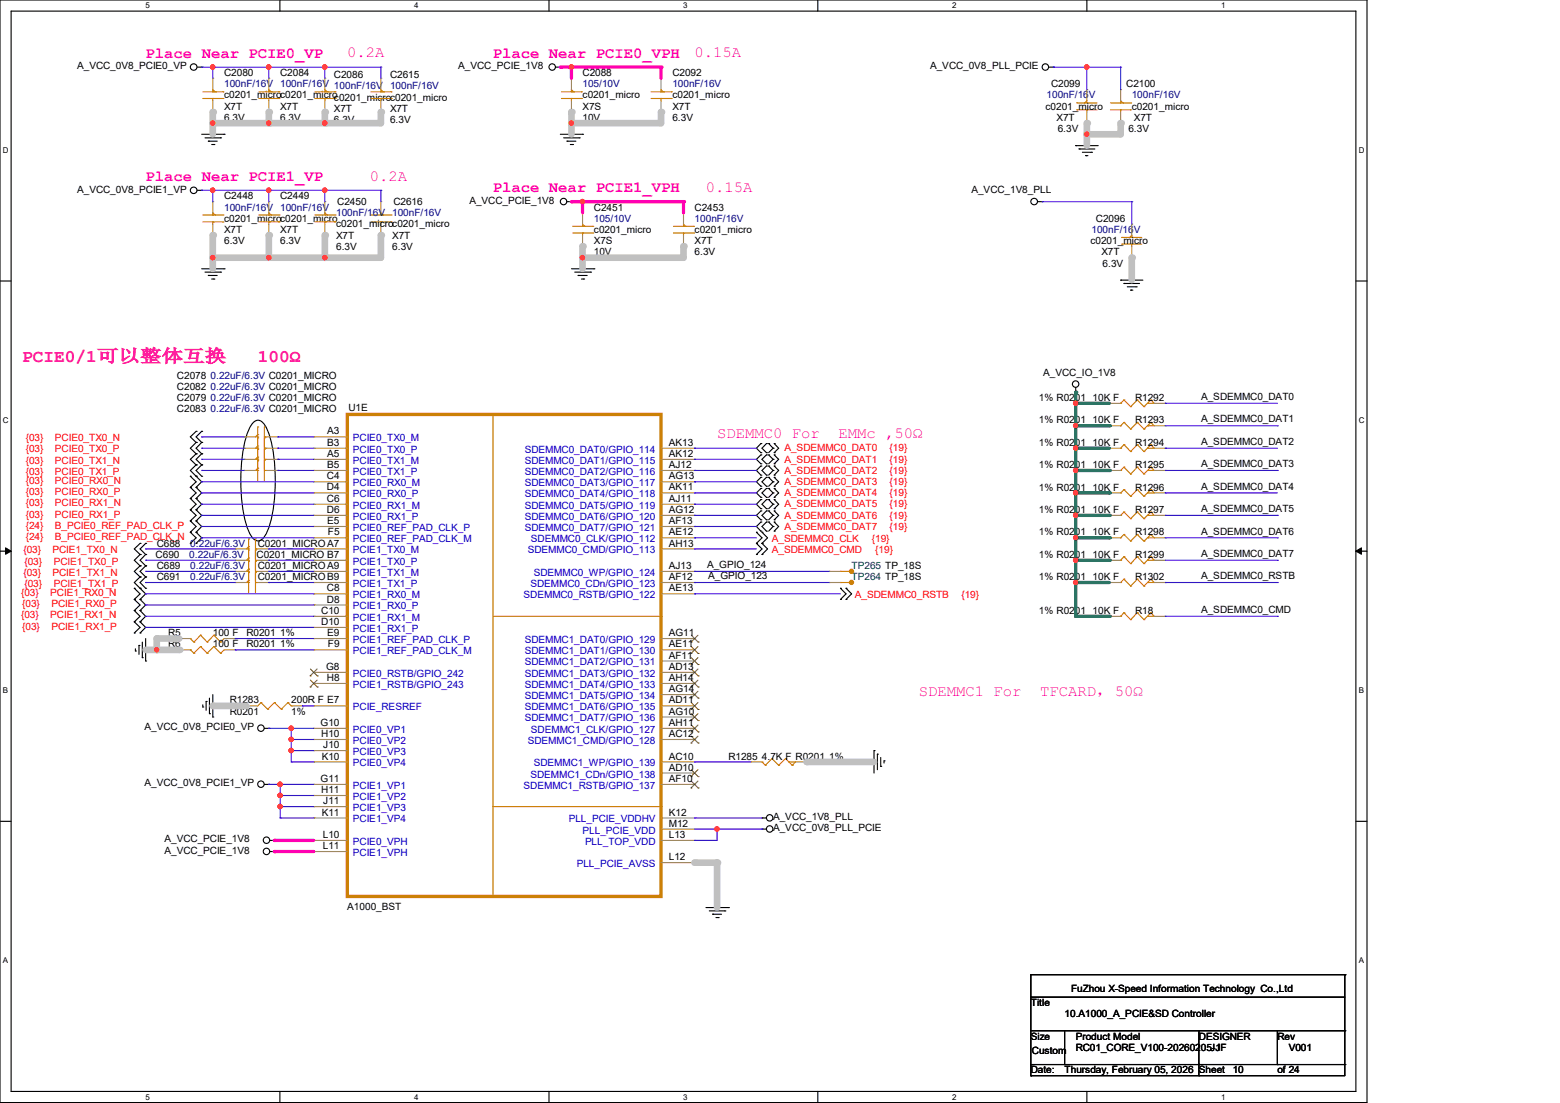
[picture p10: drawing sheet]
<svg xmlns="http://www.w3.org/2000/svg" width="297mm" height="210mm" viewBox="0 0 297 210" stroke-linecap="round" stroke-linejoin="round" font-family="sans-serif">
<defs><g id="words">
<g font-size="3.4" fill="#ff0080">
<text x="4.2" y="68.9">PCIE0/1可以整体互换</text>
<text x="49.1" y="68.9">100Ω</text>
</g>
<g font-size="3" fill="#f0f">
<text x="27.7" y="11">Place Near PCIE0_VP</text>
<text x="66.1" y="10.9">0.2A</text>
<text x="93.9" y="11">Place Near PCIE0_VPH</text>
<text x="132.2" y="10.9">0.15A</text>
<text x="27.7" y="34.5">Place Near PCIE1_VP</text>
<text x="70.4" y="34.4">0.2A</text>
<text x="93.9" y="36.6">Place Near PCIE1_VPH</text>
<text x="134.4" y="36.5">0.15A</text>
<text x="136.5" y="83.4">SDEMMC0 For</text>
<text x="159.6" y="83.4">EMMc ,50Ω</text>
<text x="174.9" y="132.5">SDEMMC1 For</text>
<text x="198" y="132.5">TFCARD，50Ω</text>
</g>
<g font-size="1.9">
<text x="14.7" y="13.2">A_VCC_0V8_PCIE0_VP</text>
<text x="42.7" y="14.5">C2080</text>
<text x="53.3" y="14.5">C2084</text>
<text x="63.6" y="14.9">C2086</text>
<text x="74.3" y="14.9">C2615</text>
<text x="87.2" y="13.2">A_VCC_PCIE_1V8</text>
<text x="110.9" y="14.5">C2088</text>
<text x="128" y="14.5">C2092</text>
<text x="177.1" y="13.2">A_VCC_0V8_PLL_PCIE</text>
<text x="200.1" y="16.6">C2099</text>
<text x="214.4" y="16.6">C2100</text>
<text x="42.7" y="18.8">c0201_microc0201_microc0201_microc0201_micro</text>
<text x="42.7" y="20.9">X7T</text>
<text x="42.7" y="23">6.3V</text>
<text x="53.3" y="20.9">X7T</text>
<text x="53.3" y="23">6.3V</text>
<text x="63.6" y="21.3">X7T</text>
<text x="63.6" y="23.5">6.3V</text>
<text x="74.3" y="21.3">X7T</text>
<text x="74.3" y="23.5">6.3V</text>
<text x="110.9" y="18.8">c0201_micro</text>
<text x="110.9" y="20.9">X7S</text>
<text x="110.9" y="23">10V</text>
<text x="128" y="18.8">c0201_micro</text>
<text x="128" y="20.9">X7T</text>
<text x="128" y="23">6.3V</text>
<text x="199.1" y="20.9">c0201_micro</text>
<text x="201.2" y="23">X7T</text>
<text x="215.5" y="20.9">c0201_micro</text>
<text x="215.9" y="23">X7T</text>
<text x="201.4" y="25.1">6.3V</text>
<text x="214.8" y="25.1">6.3V</text>
<text x="14.7" y="36.7">A_VCC_0V8_PCIE1_VP</text>
<text x="42.7" y="37.9">C2448</text>
<text x="53.3" y="37.9">C2449</text>
<text x="64.2" y="39">C2450</text>
<text x="74.9" y="39">C2616</text>
<text x="89.4" y="38.8">A_VCC_PCIE_1V8</text>
<text x="113.1" y="40.1">C2451</text>
<text x="132.3" y="40.1">C2453</text>
<text x="185" y="36.7">A_VCC_1V8_PLL</text>
<text x="42.7" y="42.2">c0201_microc0201_micro</text>
<text x="42.7" y="44.4">X7T</text>
<text x="42.7" y="46.5">6.3V</text>
<text x="53.3" y="44.4">X7T</text>
<text x="53.3" y="46.5">6.3V</text>
<text x="64" y="43.3">c0201_microc0201_micro</text>
<text x="64" y="45.4">X7T</text>
<text x="64" y="47.5">6.3V</text>
<text x="74.7" y="45.4">X7T</text>
<text x="74.7" y="47.5">6.3V</text>
<text x="113.1" y="44.4">c0201_micro</text>
<text x="113.1" y="46.5">X7S</text>
<text x="132.3" y="44.4">c0201_micro</text>
<text x="132.3" y="46.5">X7T</text>
<text x="207.6" y="46.5">c0201_micro</text>
<text x="208.7" y="42.2">C2096</text>
<text x="113.1" y="48.6">10V</text>
<text x="132.3" y="48.6">6.3V</text>
<text x="209.7" y="48.6">X7T</text>
<text x="209.9" y="50.8">6.3V</text>
<text x="198.6" y="71.7">A_VCC_IO_1V8</text>
<text x="33.7" y="72.1">C2078</text>
<text x="33.7" y="74.2">C2082</text>
<text x="33.7" y="76.4">C2079</text>
<text x="197.8" y="76.4">1% R0201</text>
<text x="208" y="76.4">10K F</text>
<text x="216.1" y="76.4">R1292</text>
<text x="228.7" y="76.2">A_SDEMMC0_DAT0</text>
<text x="33.7" y="78.5">C2083</text>
<text x="62.3" y="82.7">A3</text>
<text x="66.3" y="78.3">U1E</text>
<text x="197.8" y="80.6">1% R0201</text>
<text x="208" y="80.6">10K F</text>
<text x="216.1" y="80.6">R1293</text>
<text x="228.7" y="80.4">A_SDEMMC0_DAT1</text>
<text x="62.3" y="84.9">B3</text>
<text x="62.3" y="87">A5</text>
<text x="62.3" y="89.1">B5</text>
<text x="127.3" y="84.9">AK13</text>
<text x="127.3" y="87">AK12</text>
<text x="127.3" y="89.1">AJ12</text>
<text x="197.8" y="84.9">1% R0201</text>
<text x="197.8" y="89.2">1% R0201</text>
<text x="208" y="84.9">10K F</text>
<text x="208" y="89.2">10K F</text>
<text x="216.1" y="84.9">R1294</text>
<text x="216.1" y="89.2">R1295</text>
<text x="228.7" y="84.7">A_SDEMMC0_DAT2</text>
<text x="228.7" y="88.9">A_SDEMMC0_DAT3</text>
<text x="62.2" y="91.3">C4</text>
<text x="62.2" y="93.4">D4</text>
<text x="62.2" y="95.5">C6</text>
<text x="127.3" y="91.3">AG13</text>
<text x="127.3" y="93.4">AK11</text>
<text x="127.3" y="95.5">AJ11</text>
<text x="197.8" y="93.4">1% R0201</text>
<text x="208" y="93.4">10K F</text>
<text x="216.1" y="93.4">R1296</text>
<text x="228.7" y="93.2">A_SDEMMC0_DAT4</text>
<text x="62.2" y="97.7">D6</text>
<text x="62.3" y="99.8">E5</text>
<text x="62.4" y="101.9">F5</text>
<text x="127.3" y="97.7">AG12</text>
<text x="127.3" y="99.8">AF13</text>
<text x="127.3" y="101.9">AE12</text>
<text x="197.8" y="97.7">1% R0201</text>
<text x="197.8" y="101.9">1% R0201</text>
<text x="208" y="97.7">10K F</text>
<text x="208" y="101.9">10K F</text>
<text x="216.1" y="97.7">R1297</text>
<text x="216.1" y="101.9">R1298</text>
<text x="228.7" y="97.5">A_SDEMMC0_DAT5</text>
<text x="228.7" y="101.8">A_SDEMMC0_DAT6</text>
<text x="29.6" y="106.2">C690</text>
<text x="29.8" y="104.1">C688</text>
<text x="48.9" y="106.2">C0201_MICRO B7</text>
<text x="49.1" y="104.1">C0201_MICRO A7</text>
<text x="127.3" y="104.1">AH13</text>
<text x="197.8" y="106.2">1% R0201</text>
<text x="208" y="106.2">10K F</text>
<text x="216.1" y="106.2">R1299</text>
<text x="228.7" y="106">A_SDEMMC0_DAT7</text>
<text x="29.8" y="108.4">C689</text>
<text x="29.8" y="110.5">C691</text>
<text x="49.1" y="108.4">C0201_MICRO A9</text>
<text x="49.1" y="110.5">C0201_MICRO B9</text>
<text x="62.2" y="112.6">C8</text>
<text x="127.3" y="108.3">AJ13</text>
<text x="127.3" y="110.4">AF12</text>
<text x="127.3" y="112.6">AE13</text>
<text x="134.6" y="108.2">A_GPIO_124</text>
<text x="134.8" y="110.3">A_GPIO_123</text>
<text x="197.8" y="110.5">1% R0201</text>
<text x="208" y="110.5">10K F</text>
<text x="216.1" y="110.5">R1302</text>
<text x="228.7" y="110.3">A_SDEMMC0_RSTB</text>
<text x="61.2" y="116.9">C10</text>
<text x="61.2" y="119">D10</text>
<text x="62.2" y="114.7">D8</text>
<text x="197.8" y="116.9">1% R0201</text>
<text x="208" y="116.9">10K F</text>
<text x="216.1" y="116.9">R18</text>
<text x="228.7" y="116.7">A_SDEMMC0_CMD</text>
<text x="32" y="121.2">R5</text>
<text x="32" y="123.3">R6</text>
<text x="40.5" y="121.2">100 F</text>
<text x="40.5" y="123.3">100 F</text>
<text x="46.9" y="121.2">R0201 1%</text>
<text x="46.9" y="123.3">R0201 1%</text>
<text x="62.3" y="121.1">E9</text>
<text x="62.4" y="123.3">F9</text>
<text x="127.3" y="121.1">AG11</text>
<text x="127.3" y="123.3">AE11</text>
<text x="127.3" y="125.4">AF11</text>
<text x="62.1" y="127.6">G8</text>
<text x="62.2" y="129.7">H8</text>
<text x="127.3" y="127.6">AD13</text>
<text x="127.3" y="129.7">AH14</text>
<text x="127.3" y="131.8">AG14</text>
<text x="43.7" y="133.9">R1283</text>
<text x="43.7" y="136.1">R0201</text>
<text x="55.5" y="133.9">200R F E7</text>
<text x="55.5" y="136.1">1%</text>
<text x="127.3" y="133.9">AD11</text>
<text x="127.3" y="136.1">AG10</text>
<text x="27.5" y="139.1">A_VCC_0V8_PCIE0_VP</text>
<text x="61" y="138.2">G10</text>
<text x="61.2" y="140.3">H10</text>
<text x="61.6" y="142.5">J10</text>
<text x="127.3" y="138.2">AH11</text>
<text x="127.3" y="140.3">AC12</text>
<text x="27.5" y="149.7">A_VCC_0V8_PCIE1_VP</text>
<text x="61" y="148.9">G11</text>
<text x="61.3" y="144.6">K10</text>
<text x="127.3" y="144.6">AC10</text>
<text x="127.3" y="146.7">AD10</text>
<text x="127.3" y="148.9">AF10</text>
<text x="138.7" y="144.6">R1285 4.7K F R0201 1%</text>
<text x="61.2" y="151">H11</text>
<text x="61.3" y="155.3">K11</text>
<text x="61.6" y="153.1">J11</text>
<text x="127.3" y="155.3">K12</text>
<text x="31.3" y="160.4">A_VCC_PCIE_1V8</text>
<text x="61.5" y="159.6">L10</text>
<text x="61.5" y="161.7">L11</text>
<text x="127.3" y="157.4">M12</text>
<text x="127.3" y="159.6">L13</text>
<text x="147.2" y="158.3">A_VCC_0V8_PLL_PCIE</text>
<text x="147.2" y="156.2">A_VCC_1V8_PLL</text>
<text x="31.3" y="162.6">A_VCC_PCIE_1V8</text>
<text x="127.3" y="163.8">L12</text>
<text x="66.1" y="173.2">A1000_BST</text>
<text x="196.3" y="191.6">Title</text>
<text x="204" y="188.8">FuZhou X-Speed Information Technology Co.,Ltd</text>
<text x="196.3" y="198">Size</text>
<text x="202.7" y="193.7">10.A1000_A_PCIE&amp;SD Controller</text>
<text x="204.8" y="198">Product Model</text>
<text x="228.3" y="198">DESIGNER</text>
<text x="243.2" y="198">Rev</text>
<text x="196.5" y="200.7">Custom</text>
<text x="204.8" y="200.1">RC01_CORE_V100-20260205-1</text>
<text x="230.4" y="200.1">JJF</text>
<text x="245.4" y="200.1">V001</text>
<text x="196.3" y="204.4">Date:</text>
<text x="202.7" y="204.4">Thursday, February 05, 2026</text>
<text x="228.3" y="204.4">Sheet</text>
<text x="234.7" y="204.4">10</text>
<text x="243.2" y="204.4">of 24</text>
</g>
<g font-size="1.9" fill="#000080">
<text x="42.7" y="16.6">100nF/16V</text>
<text x="53.3" y="16.6">100nF/16V 100nF/16V</text>
<text x="74.3" y="17">100nF/16V</text>
<text x="110.9" y="16.6">105/10V</text>
<text x="128" y="16.6">100nF/16V</text>
<text x="199.3" y="18.8">100nF/16V</text>
<text x="215.5" y="18.8">100nF/16V</text>
<text x="42.7" y="40.1">100nF/16V</text>
<text x="53.3" y="40.1">100nF/16V</text>
<text x="64" y="41.1">100nF/16V</text>
<text x="74.7" y="41.1">100nF/16V</text>
<text x="113.1" y="42.2">105/10V</text>
<text x="132.3" y="42.2">100nF/16V</text>
<text x="207.8" y="44.4">100nF/16V</text>
<text x="40.1" y="72.1">0.22uF/6.3V C0201_MICRO</text>
<text x="40.1" y="74.2">0.22uF/6.3V C0201_MICRO</text>
<text x="40.1" y="76.4">0.22uF/6.3V C0201_MICRO</text>
<text x="40.1" y="78.5">0.22uF/6.3V C0201_MICRO</text>
<text x="36" y="106.2">0.22uF/6.3V</text>
<text x="36.2" y="104.1">0.22uF/6.3V</text>
<text x="36.2" y="108.4">0.22uF/6.3V</text>
<text x="36.2" y="110.5">0.22uF/6.3V</text>
</g>
<g font-size="1.9" fill="#f00">
<text x="4.9" y="84">{03}</text>
<text x="4.9" y="86.1">{03}</text>
<text x="4.9" y="88.3">{03}</text>
<text x="10.5" y="84">PCIE0_TX0_N</text>
<text x="10.5" y="86.1">PCIE0_TX0_P</text>
<text x="10.5" y="88.3">PCIE0_TX1_N</text>
<text x="149.4" y="85.9">A_SDEMMC0_DAT0</text>
<text x="149.4" y="88.1">A_SDEMMC0_DAT1</text>
<text x="169.4" y="85.9">{19}</text>
<text x="169.4" y="88.1">{19}</text>
<text x="4.9" y="90.4">{03}</text>
<text x="4.9" y="94.3">{03}</text>
<text x="10.5" y="90.4">PCIE0_TX1_P</text>
<text x="10.5" y="92.2">PCIE0_RX0_N</text>
<text x="10.5" y="94.3">PCIE0_RX0_P</text>
<text x="149.4" y="90.2">A_SDEMMC0_DAT2</text>
<text x="149.4" y="92.4">A_SDEMMC0_DAT3</text>
<text x="149.4" y="94.5">A_SDEMMC0_DAT4</text>
<text x="169.4" y="90.2">{19}</text>
<text x="169.4" y="92.4">{19}</text>
<text x="169.4" y="94.5">{19}</text>
<text x="4.9" y="96.4">{03}</text>
<text x="4.9" y="98.6">{03}</text>
<text x="4.9" y="100.7">{24}</text>
<text x="10.5" y="96.4">PCIE0_RX1_N</text>
<text x="10.5" y="98.6">PCIE0_RX1_P</text>
<text x="10.5" y="100.7">B_PCIE0_REF_PAD_CLK_P</text>
<text x="149.4" y="96.6">A_SDEMMC0_DAT5</text>
<text x="149.4" y="98.8">A_SDEMMC0_DAT6</text>
<text x="149.4" y="100.9">A_SDEMMC0_DAT7</text>
<text x="169.4" y="96.6">{19}</text>
<text x="169.4" y="98.8">{19}</text>
<text x="169.4" y="100.9">{19}</text>
<text x="4.4" y="105.4">{03}</text>
<text x="4.7" y="107.5">{03}</text>
<text x="4.9" y="102.8">{24}</text>
<text x="10" y="105.4">PCIE1_TX0_N</text>
<text x="10.2" y="107.5">PCIE1_TX0_P</text>
<text x="10.5" y="102.8">B_PCIE0_REF_PAD_CLK_N</text>
<text x="147" y="103.3">A_SDEMMC0_CLK</text>
<text x="147" y="105.4">A_SDEMMC0_CMD</text>
<text x="166" y="103.3">{19}</text>
<text x="166.6" y="105.4">{19}</text>
<text x="4.4" y="109.6">{03}</text>
<text x="4.7" y="111.8">{03}</text>
<text x="9.6" y="113.5">PCIE1_RX0_N</text>
<text x="10" y="109.6">PCIE1_TX1_N</text>
<text x="10.2" y="111.8">PCIE1_TX1_P</text>
<text x="162.8" y="113.9">A_SDEMMC0_RSTB</text>
<text x="183" y="113.9">{19}</text>
<text x="4" y="117.7">{03}</text>
<text x="4.2" y="115.6">{03}</text>
<text x="4.2" y="119.9">{03}</text>
<text x="9.6" y="117.7">PCIE1_RX1_N</text>
<text x="9.8" y="115.6">PCIE1_RX0_P</text>
<text x="9.8" y="119.9">PCIE1_RX1_P</text>
</g>
<g font-size="1.9" fill="#00c">
<text x="67.2" y="84">PCIE0_TX0_M</text>
<text x="67.2" y="86.2">PCIE0_TX0_P</text>
<text x="67.2" y="88.3">PCIE0_TX1_M</text>
<text x="99.9" y="86.2">SDEMMC0_DAT0/GPIO_114</text>
<text x="99.9" y="88.3">SDEMMC0_DAT1/GPIO_115</text>
<text x="67.2" y="90.4">PCIE0_TX1_P</text>
<text x="67.2" y="92.6">PCIE0_RX0_M</text>
<text x="67.2" y="94.7">PCIE0_RX0_P</text>
<text x="99.9" y="90.4">SDEMMC0_DAT2/GPIO_116</text>
<text x="99.9" y="92.6">SDEMMC0_DAT3/GPIO_117</text>
<text x="99.9" y="94.7">SDEMMC0_DAT4/GPIO_118</text>
<text x="67.2" y="96.9">PCIE0_RX1_M</text>
<text x="67.2" y="99">PCIE0_RX1_P</text>
<text x="67.2" y="101.1">PCIE0_REF_PAD_CLK_P</text>
<text x="99.9" y="96.9">SDEMMC0_DAT5/GPIO_119</text>
<text x="99.9" y="99">SDEMMC0_DAT6/GPIO_120</text>
<text x="99.9" y="101.1">SDEMMC0_DAT7/GPIO_121</text>
<text x="67.2" y="103.3">PCIE0_REF_PAD_CLK_M</text>
<text x="67.2" y="105.4">PCIE1_TX0_M</text>
<text x="67.2" y="107.5">PCIE1_TX0_P</text>
<text x="100.5" y="105.4">SDEMMC0_CMD/GPIO_113</text>
<text x="101.1" y="103.3">SDEMMC0_CLK/GPIO_112</text>
<text x="67.2" y="109.6">PCIE1_TX1_M</text>
<text x="67.2" y="111.8">PCIE1_TX1_P</text>
<text x="67.2" y="113.9">PCIE1_RX0_M</text>
<text x="99.7" y="113.9">SDEMMC0_RSTB/GPIO_122</text>
<text x="101" y="111.8">SDEMMC0_CDn/GPIO_123</text>
<text x="101.6" y="109.6">SDEMMC0_WP/GPIO_124</text>
<text x="67.2" y="116">PCIE1_RX0_P</text>
<text x="67.2" y="118.2">PCIE1_RX1_M</text>
<text x="67.2" y="120.3">PCIE1_RX1_P</text>
<text x="67.2" y="122.4">PCIE1_REF_PAD_CLK_P</text>
<text x="67.2" y="124.6">PCIE1_REF_PAD_CLK_M</text>
<text x="99.9" y="122.4">SDEMMC1_DAT0/GPIO_129</text>
<text x="99.9" y="124.6">SDEMMC1_DAT1/GPIO_130</text>
<text x="67.2" y="128.9">PCIE0_RSTB/GPIO_242</text>
<text x="67.2" y="131">PCIE1_RSTB/GPIO_243</text>
<text x="99.9" y="126.7">SDEMMC1_DAT2/GPIO_131</text>
<text x="99.9" y="128.9">SDEMMC1_DAT3/GPIO_132</text>
<text x="99.9" y="131">SDEMMC1_DAT4/GPIO_133</text>
<text x="67.2" y="135.3">PCIE_RESREF</text>
<text x="99.9" y="133.1">SDEMMC1_DAT5/GPIO_134</text>
<text x="99.9" y="135.3">SDEMMC1_DAT6/GPIO_135</text>
<text x="99.9" y="137.4">SDEMMC1_DAT7/GPIO_136</text>
<text x="67.2" y="139.5">PCIE0_VP1</text>
<text x="67.2" y="141.6">PCIE0_VP2</text>
<text x="67.2" y="143.8">PCIE0_VP3</text>
<text x="100.5" y="141.6">SDEMMC1_CMD/GPIO_128</text>
<text x="101.1" y="139.5">SDEMMC1_CLK/GPIO_127</text>
<text x="67.2" y="145.9">PCIE0_VP4</text>
<text x="101" y="148">SDEMMC1_CDn/GPIO_138</text>
<text x="101.6" y="145.9">SDEMMC1_WP/GPIO_139</text>
<text x="67.2" y="150.2">PCIE1_VP1</text>
<text x="67.2" y="152.3">PCIE1_VP2</text>
<text x="67.2" y="154.4">PCIE1_VP3</text>
<text x="99.7" y="150.2">SDEMMC1_RSTB/GPIO_137</text>
<text x="67.2" y="156.6">PCIE1_VP4</text>
<text x="67.2" y="160.9">PCIE0_VPH</text>
<text x="108.3" y="156.6">PLL_PCIE_VDDHV</text>
<text x="110.9" y="158.7">PLL_PCIE_VDD</text>
<text x="111.4" y="160.9">PLL_TOP_VDD</text>
<text x="67.2" y="163">PCIE1_VPH</text>
<text x="109.8" y="165.1">PLL_PCIE_AVSS</text>
</g>
<g font-size="1.9" fill="#004040">
<text x="162.1" y="110.5">TP264 TP_18S</text>
<text x="162.1" y="108.4">TP265 TP_18S</text>
</g>
<g font-size="1.5">
<text x="27.7" y="1.6">5</text>
<text x="78.9" y="1.6">4</text>
<text x="130.1" y="1.6">3</text>
<text x="181.3" y="1.6">2</text>
<text x="232.5" y="1.6">1</text>
<text x=".6" y="29.2">D</text>
<text x="258.7" y="29.2">D</text>
<text x=".6" y="80.6">C</text>
<text x="258.7" y="80.6">C</text>
<text x=".6" y="132">B</text>
<text x="258.7" y="132">B</text>
<text x=".6" y="183.4">A</text>
<text x="258.7" y="183.4">A</text>
<text x="27.7" y="209.4">5</text>
<text x="78.9" y="209.4">4</text>
<text x="130.1" y="209.4">3</text>
<text x="181.3" y="209.4">2</text>
<text x="232.5" y="209.4">1</text>
</g>
</g></defs>
<path d="M0 0h260.3v209.9h-260.3zM2.1 2.1h256v205.7h-256z" fill="none" stroke="#000" stroke-width=".21"/>
<g fill="#fff">
<path d="M27.7 .2h.8v1.7h-.8z"/>
<path d="M27.7 208h.8v1.7h-.8z"/>
</g>
<path d="M53.3 0v2.1M53.3 207.8v2.1" fill="none" stroke="#000" stroke-width=".21"/>
<g fill="#fff">
<path d="M78.9 .2h.8v1.7h-.8z"/>
<path d="M78.9 208h.8v1.7h-.8z"/>
</g>
<path d="M104.5 0v2.1M104.5 207.8v2.1" fill="none" stroke="#000" stroke-width=".21"/>
<g fill="#fff">
<path d="M130.1 .2h.8v1.7h-.8z"/>
<path d="M130.1 208h.8v1.7h-.8z"/>
</g>
<path d="M155.7 0v2.1M155.7 207.8v2.1" fill="none" stroke="#000" stroke-width=".21"/>
<g fill="#fff">
<path d="M181.3 .2h.8v1.7h-.8z"/>
<path d="M181.3 208h.8v1.7h-.8z"/>
</g>
<path d="M206.9 0v2.1M206.9 207.8v2.1" fill="none" stroke="#000" stroke-width=".21"/>
<g fill="#fff">
<path d="M232.5 .2h.8v1.7h-.8z"/>
<path d="M232.5 208h.8v1.7h-.8z"/>
<path d="M.6 27.8h1v1.7h-1z"/>
<path d="M258.7 27.8h1.1v1.7h-1.1z"/>
<path d="M.6 79.2h1v1.7h-1z"/>
<path d="M258.7 79.2h1.1v1.7h-1.1z"/>
</g>
<path d="M0 53.5h2.1M258.1 53.5h2.2" fill="none" stroke="#000" stroke-width=".21"/>
<g fill="#fff">
<path d="M.6 130.6h.9v1.7h-.9z"/>
<path d="M258.7 130.6h1v1.7h-1z"/>
</g>
<path d="M0 104.9h2.1M258.1 104.9h2.2" fill="none" stroke="#000" stroke-width=".21"/>
<path d="M1.1 104.3l1 .6-1 .6zM258.1 104.9l1.1-.6v1.2z" fill="#000" stroke="#000" stroke-width=".19"/>
<g fill="#fff">
<path d="M.6 182.1h.9v1.7h-.9z"/>
<path d="M258.7 182.1h1v1.7h-1z"/>
</g>
<g fill="none" stroke="#000" stroke-width=".21">
<path d="M37.5 12.8h.9M38.4 12.8h.1M105.8 12.8h.9M106.7 12.8h.1M199.7 12.8h.8M200.5 12.8h.1M37.5 36.2h.9M38.4 36.2h.1M38.4 25.6h4.3M39 26.2h3M39.7 26.9h.1M39.7 26.9h1.7"/>
<path d="M40.3 27.5h.4M40.7 27.5h.1M42 26.2h.1M42.7 25.6h.1M106.7 25.6h4.2M107.3 26.2h3M107.9 26.9h.1M107.9 26.9h1.7M107.9 38.4h.9M108.6 27.5h.4M108.8 38.4h.1M109 27.5h.1"/>
<path d="M110.3 26.2h.1M110.9 25.6h.1M197.6 38.4h.8M198.4 38.4h.1M204.8 27.7h.1M204.8 27.7h4.3M205.4 28.4h.1M205.4 28.4h3M206.1 29h1.7M206.7 29.6h.1M206.7 29.6h.4M207.8 29h.1"/>
<path d="M38.4 51.2h4.3M39 51.8h3M39.7 52.5h.1M39.7 52.5h1.7M40.3 53.1h.4M40.7 53.1h.1M42 51.8h.1M42.7 51.2h.1M108.8 51.2h4.3M109.4 51.8h3M110.1 52.5h.1M110.1 52.5h1.7"/>
<path d="M110.7 53.1h.4M111.1 53.1h.1M112.4 51.8h.1M113.1 51.2h.1M213.4 53.3h.1M213.4 53.3h4.2M214 54h.1M214 54h3M214.6 54.6h1.7M215.3 55.2h.1M215.3 55.2h.4M216.3 54.6h.1"/>
<path d="M204.8 74.7h.1M204.8 73.8v.9M36.2 90.7h.1M36.2 92.8h.1M36.2 94.9h.1M36.2 97.1h.1M36.2 99.2h.1M36.2 90.7l1.1 1-1.1 1.1M36.2 92.8l1.1 1.1-1.1 1M36.2 94.9l1.1 1.1-1.1 1.1M36.2 97.1l1.1 1-1.1 1.1M36.2 99.2l1.1 1-1.1 1.1"/>
<path d="M37.3 82.1h.1M37.3 84.2h.1M37.3 86.4h.1M37.3 88.5h.1M37.3 90.7h.1M37.3 92.8h.1M37.3 94.9h.1M37.3 97.1h.1M37.3 99.2h.1M37.3 82.1l-1.1 1.1 1.1 1M37.3 84.2l-1.1 1.1 1.1 1.1M37.3 86.4l-1.1 1.1 1.1 1"/>
<path d="M37.3 88.5l-1.1 1.1 2.2 2.1-1.1 1.1M37.3 92.8l1.1 1.1-1.1 1M37.3 94.9l1.1 1.1-1.1 1.1M37.3 97.1l1.1 1-1.1 1.1M37.3 99.2l1.1 1-1.1 1.1M38.4 82.1h.1M38.4 84.2h.1M38.4 86.4h.1M38.4 88.5h.1M38.4 90.7h.1M38.4 82.1l-1.1 1.1 1.1 1M38.4 84.2l-1.1 1.1 1.1 1.1"/>
<path d="M38.4 86.4l-1.1 1.1 1.1 1M38.4 88.5l-1.1 1.1 1.1 1.1M48.3 80.4a1.27 1.27 0 0 1 2.1 .5 19.8 19.8 0 0 1 2 9 28.1 28.1 0 0 1-1.6 11.5 1.88 1.88 0 0 1-2.1 1.5 6.6 6.6 0 0 1-2.2-4.4 34 34 0 0 1 .6-16.1l.8-1.5zM144.9 84.5h.1M144.9 86.2h.1M144.9 86.6h.1M144.9 88.3h.1M144.9 88.7h.1M144.9 90.5h.1M144.9 90.9h.1M144.9 92.6h.1M144.9 93h.1"/>
<path d="M144.9 94.7h.1M144.9 95.1h.1M144.9 96.9h.1M144.9 97.3h.1M144.9 99h.1M144.9 99.4h.1M144.9 84.5l-.9 .8 .9 .9M144.9 88.7l-.9 .9 .9 .9M144.9 86.6l-.9 .9 .9 .8M144.9 90.9l-.9 .8 .9 .9M144.9 93l-.9 .9 .9 .8M144.9 97.3l-.9 .8 .9 .9"/>
<path d="M144.9 95.1l-.9 .9 .9 .9M144.9 99.4l-.9 .8 .9 .9M145.9 84.5h.1M145.9 86.2h.1M145.9 86.6h.1M145.9 88.3h.1M145.9 88.7h.1M145.9 90.5h.1M145.9 90.9h.1M145.9 92.6h.1M145.9 93h.1M145.9 94.7h.1"/>
<path d="M145.9 95.1h.1M145.9 96.9h.1M145.9 97.3h.1M145.9 99h.1M145.9 99.4h.1M145.9 84.5l-.8 .8 .8 .9M145.9 86.6l-.8 .9 .8 .8M145.9 88.7l-.8 .9 .8 .9M145.9 90.9l-.8 .8 .8 .9M145.9 93l-.8 .9 .8 .8M145.9 95.1l-.8 .9 .8 .9M145.9 97.3l-.8 .8 .8 .9"/>
<path d="M145.9 99.4l-.8 .8 .8 .9M146.3 84.5h.1M146.3 86.6h.1M146.3 88.7h.1M146.3 90.9h.1M146.3 93h.1M146.3 95.1h.1M146.3 97.3h.1M146.3 99.4h.1M146.3 86.6l.9 .9M146.3 84.5l.9 .8M146.3 88.7l.9 .9"/>
<path d="M146.3 93l.9 .9M146.3 90.9l.9 .8M146.3 97.3l.9 .8M146.3 95.1l.9 .9M146.3 99.4l.9 .8M147.2 85.3h.1M147.2 87.5h.1M147.2 89.6h.1M147.2 91.7h.1M147.2 93.9h.1M147.2 96h.1M147.2 98.1h.1"/>
<path d="M147.2 85.3l-.9 .9M147.2 87.5l-.9 .8M147.2 89.6l-.9 .9M147.2 91.7l-.9 .9M147.2 93.9l-.9 .8M147.2 96l-.9 .9M147.2 98.1l-.9 .9M147.4 86.2h.1M147.4 84.5h.1M147.4 88.3h.1M147.4 86.6h.1M147.4 90.5h.1"/>
<path d="M147.4 88.7h.1M147.4 92.6h.1M147.4 90.9h.1M147.4 94.7h.1M147.4 93h.1M147.4 96.9h.1M147.4 95.1h.1M147.4 99h.1M147.4 97.3h.1M147.4 99.4h.1M147.4 88.7l.9 .9-.9 .9M147.4 84.5l.9 .8-.9 .9"/>
<path d="M147.4 90.9l.9 .8-.9 .9M147.4 86.6l.9 .9-.9 .8M147.4 97.3l.9 .8-.9 .9M147.4 93l.9 .9-.9 .8M147.4 99.4l.9 .8-.9 .9M147.4 95.1l.9 .9-.9 .9M25.6 112h.1M25.6 114.1h.1M25.6 116.2h.1M25.6 118.4h.1M25.6 112l1.1 1.1-1.1 1M25.6 114.1l1.1 1.1-1.1 1"/>
<path d="M25.6 116.2l1.1 1.1-1.1 1.1M25.6 118.4l1.1 1.1-1.1 1M26.7 103.5h.1M26.7 105.6h.1M26.7 107.7h.1M26.7 109.9h.1M26.7 112h.1M26.7 114.1h.1M26.7 116.2h.1M26.7 118.4h.1M26.7 103.5l-1.1 1 1.1 1.1M26.7 105.6l-1.1 1.1 1.1 1"/>
<path d="M26.7 107.7l-1.1 1.1 1.1 1.1M26.7 109.9l-1.1 1 2.1 2.2-1 1M26.7 114.1l1 1.1-1 1M26.7 116.2l1 1.1-1 1.1M26.7 118.4l1 1.1-1 1M27.7 103.5h.1M27.7 105.6h.1M27.7 107.7h.1M27.7 109.9h.1M27.7 112h.1M27.7 109.9l-1 1 1 1.1M27.7 103.5l-1 1 1 1.1"/>
<path d="M27.7 105.6l-1 1.1 1 1M27.7 107.7l-1 1.1 1 1.1M36.2 101.3h.1M36.2 103.5h.1M36.2 101.3l1.1 1.1-1.1 1.1M37.3 101.3h.1M37.3 103.5h.1M37.3 101.3l1.1 1.1-1.1 1.1M144 101.3h.1M144 103.5h.1M144 105.6h.1M144 101.3l1.1 1.1-1.1 1.1"/>
<path d="M144 103.5l1.1 1-1.1 1.1M144.9 101.1h.1M145.1 101.3h.1M145.1 103.5h.1M145.1 105.6h.1M145.1 101.3l1 1.1-1 1.1M145.1 103.5l1 1-1 1.1M145.9 101.1h.1M147.2 100.2h.1M147.2 100.2l-.9 .9M147.4 101.1h.1M160 112h.1"/>
<path d="M160 114.1h.1M160 112l1.1 1.1-1.1 1M161.1 112h.1M161.1 114.1h.1M161.1 112l1 1.1-1 1M25.6 120.5h.1M25.8 124h.1M25.8 123.5v.5M26.5 122.9h.1M26.5 122.9v1.7M26.7 120.5h.1M27.1 125.2h.1"/>
<path d="M27.1 122.3v2.9M27.7 125.9h.1M27.7 121.6v4.3M38.6 134.6h.1M38.6 134.2v.4M39.2 133.6h.1M39.2 133.6v1.7M39.9 135.9h.1M39.9 132.9v3M40.5 136.5h.1M40.5 132.2v4.3M50.3 138.7h.9"/>
<path d="M51.2 138.7h.1M0 156.4h2.1M50.3 149.4h.9M51.2 149.4h.1M145.1 157.9h.1M145.1 155.7h.1M145.1 157.9h.8M145.1 155.7h.8M166.4 142.9h.1M166.4 142.9v4.3M167 143.6h.1M167 143.6v3"/>
<path d="M167.7 145.9h.1M167.7 144.2v1.7M168.3 144.9h.1M168.3 144.9v.4M258.1 156.4h2.2M51.4 160h.8M51.4 162.1h.8M52.2 160h.1M52.2 162.1h.1M134.4 172.8h4.3M135 173.4h3M135.7 174.1h.1"/>
<path d="M135.7 174.1h1.7M136.3 174.7h.4M136.7 174.7h.1M138 173.4h.1M138.7 172.8h.1M196.3 189.9h.1M196.3 189.9h59.7M196.3 196.3h59.7M202.7 196.3v6.4M228.3 196.3v8.5M243.2 196.3v6.4M256 185.6h.1"/>
<path d="M256 196.3h.1M256 185.6h-59.7v19.2M256 185.6v19.2h-59.7M196.3 204.8h.1M196.3 202.7h59.7M202.7 202.7h.1M228.3 202.7h.1M228.3 204.8h.1M243.2 202.7h.1M256 202.7h.1"/>
<circle cx="36.9" cy="12.8" r=".63"/>
<circle cx="105.1" cy="12.8" r=".61"/>
<circle cx="199" cy="12.8" r=".61"/>
<circle cx="36.9" cy="36.2" r=".63"/>
<circle cx="107.3" cy="38.4" r=".61"/>
<circle cx="196.9" cy="38.4" r=".63"/>
<circle cx="204.8" cy="73.1" r=".61"/>
<circle cx="49.7" cy="138.6" r=".61"/>
<circle cx="49.7" cy="149.3" r=".61"/>
<circle cx="50.7" cy="160" r=".61"/>
<circle cx="146.5" cy="155.7" r=".61"/>
<circle cx="146.5" cy="157.8" r=".61"/>
<circle cx="50.7" cy="162.1" r=".61"/>
</g>
<path d="M66.1 78.9h59.8v91.8h-59.8z" fill="none" stroke="#cc8006" stroke-width=".64"/>
<g fill="none" stroke="#cc8006" stroke-width=".21">
<path d="M38.6 18.8h3.9M38.6 17.5h3.9M40.5 17.5h.1M40.5 18.8h.1M40.5 17.5v-.4l.4 .4M40.5 18.8v.4M40.9 17.5h.1M42.5 18.8h.1M42.5 17.5h.1M49.3 18.8h3.8M49.3 17.5h3.8M51.2 17.5h.1"/>
<path d="M51.2 18.8h.1M51.2 17.5v-.4l.4 .4M51.2 18.8v.4M51.6 17.5h.1M53.1 18.8h.1M53.1 17.5h.1M59.9 18.8h3.9M59.9 17.5h3.9M61.8 17.5h.1M61.8 18.8h.1M61.8 17.5v-.4l.5 .4M61.8 18.8v.4"/>
<path d="M62.3 17.5h.1M63.8 18.8h.1M63.8 17.5h.1M70.6 18.8h3.9M70.6 17.5h3.9M72.5 17.5h.1M72.5 18.8h.1M72.5 17.5v-.4l.4 .4M72.5 18.8v.4M72.9 17.5h.1M74.5 18.8h.1M74.5 17.5h.1"/>
<path d="M106.9 18.8h3.8M106.9 17.5h3.8M108.8 17.5h.1M108.8 18.8h.1M108.8 17.5v-.4l.4 .4M108.8 18.8v.4M109.2 17.5h.1M110.7 18.8h.1M110.7 17.5h.1M124 18.8h3.8M124 17.5h3.8M125.9 17.5h.1"/>
<path d="M125.9 18.8h.1M125.9 17.5v-.4l.4 .4M125.9 18.8v.4M126.3 17.5h.1M127.8 18.8h.1M127.8 17.5h.1M205 19.6h.1M205 19.6h3.9M206.5 19.6h.1M206.5 19.6l.4-.4v.4M206.9 19.6h.1M211.4 19.6h3.9"/>
<path d="M213.4 19.6h.1M213.4 19.6v-.4l.4 .4M213.8 19.6h.1M215.3 19.6h.1M205 20.9h.1M205 20.9h3.9M206.9 20.9h.1M206.9 20.9v.4M211.4 20.9h3.9M213.4 20.9h.1M213.4 20.9v.4M215.3 20.9h.1"/>
<path d="M38.6 42.2h3.9M38.6 40.9h3.9M40.5 40.9h.1M40.5 42.2h.1M40.5 40.9v-.4l.4 .4M40.5 42.2v.5M40.9 40.9h.1M42.5 42.2h.1M42.5 40.9h.1M49.3 42.2h3.8M49.3 40.9h3.8M51.2 40.9h.1"/>
<path d="M51.2 42.2h.1M51.2 40.9v-.4l.4 .4M51.2 42.2v.5M51.6 40.9h.1M53.1 42.2h.1M53.1 40.9h.1M59.9 42.2h3.9M59.9 40.9h3.9M61.8 40.9h.1M61.8 42.2h.1M61.8 40.9v-.4l.5 .4M61.8 42.2v.5"/>
<path d="M62.3 40.9h.1M63.8 42.2h.1M63.8 40.9h.1M70.6 42.2h3.9M70.6 40.9h3.9M72.5 40.9h.1M72.5 42.2h.1M72.5 40.9v-.4l.4 .4M72.5 42.2v.5M72.9 40.9h.1M74.5 42.2h.1M74.5 40.9h.1"/>
<path d="M109 44.4h3.9M109 43.1h3.9M110.9 43.1h.1M110.9 44.4h.1M110.9 43.1v-.4l.4 .4M110.9 44.4v.4M111.3 43.1h.1M112.9 44.4h.1M112.9 43.1h.1M128.2 44.4h3.8M128.2 43.1h3.8M130.1 43.1h.1"/>
<path d="M130.1 44.4h.1M130.1 43.1v-.4l.5 .4M130.1 44.4v.4M130.6 43.1h.1M132 44.4h.1M132 43.1h.1M213.6 46.5h.1M213.6 45.2h.1M213.6 46.5h3.8M213.6 45.2h3.8M215.1 45.2h.1M215.1 45.2l.4-.4v.4"/>
<path d="M215.5 45.2h.1M215.5 46.5h.1M215.5 46.5v.4M93.9 78.9v91.8M213.4 76.8h.1M214 76.2h.1M214 76.2l1.3 1.2M214 76.2l-.6 .6M215.3 77.4h.1M216.5 76.2h.1M216.5 76.2l1.3 1.2M216.5 76.2l-1.2 1.2"/>
<path d="M217.8 77.4h.1M218.5 76.8h.1M219.1 76.2h.1M219.1 76.2l.7 .6h-1.3M219.1 76.2l-1.3 1.2M49.1 83.2h.1M49.1 81.3h.1M49.1 82.8h.1M49.1 85.3h.1M49.1 83.4h.1M49.1 84.9h.1M49.1 87.5h.1"/>
<path d="M49.1 85.6h.1M49.1 87h.1M49.1 89.6h.1M49.1 87.7h.1M49.1 89.2h.1M49.1 82.8l-.5 .4h.5M49.1 81.3v10.2M49.1 84.9l-.5 .4h.5M49.1 89.2l-.5 .4h.5M49.1 87l-.5 .5h.5M50.3 81.3h.1M50.3 83.2h.1"/>
<path d="M50.3 83.4h.1M50.3 85.3h.1M50.3 85.6h.1M50.3 87.5h.1M50.3 87.7h.1M50.3 89.6h.1M50.3 83.2h.5M50.3 81.3v10.2M50.3 85.3h.5M50.3 89.6h.5M50.3 87.5h.5M213.4 81.1h.1"/>
<path d="M213.4 85.3h.1M213.4 89.6h.1M213.4 93.9h.1M213.4 98.1h.1M214 80.4h.1M214 84.7h.1M214 88.9h.1M214 93.2h.1M214 97.5h.1M214 80.4l1.3 1.3M214 80.4l-.6 .7M214 84.7l1.3 1.3"/>
<path d="M214 84.7l-.6 .6M214 88.9l1.3 1.4M214 88.9l-.6 .7M214 93.2l1.3 1.3M214 93.2l-.6 .7M214 97.5l1.3 1.3M214 97.5l-.6 .6M215.3 81.7h.1M215.3 86h.1M215.3 90.3h.1M215.3 94.5h.1M215.3 98.8h.1"/>
<path d="M216.5 80.4h.1M216.5 84.7h.1M216.5 88.9h.1M216.5 93.2h.1M216.5 97.5h.1M216.5 80.4l1.3 1.3M216.5 80.4l-1.2 1.3M216.5 84.7l1.3 1.3M216.5 84.7l-1.2 1.3M216.5 88.9l1.3 1.4M216.5 88.9l-1.2 1.4M216.5 93.2l1.3 1.3"/>
<path d="M216.5 93.2l-1.2 1.3M216.5 97.5l1.3 1.3M216.5 97.5l-1.2 1.3M217.8 81.7h.1M217.8 86h.1M217.8 90.3h.1M217.8 94.5h.1M217.8 98.8h.1M218.5 81.1h.1M218.5 85.3h.1M218.5 89.6h.1M218.5 93.9h.1"/>
<path d="M218.5 98.1h.1M219.1 80.4h.1M219.1 84.7h.1M219.1 88.9h.1M219.1 93.2h.1M219.1 97.5h.1M219.1 80.4l.7 .7h-1.3M219.1 80.4l-1.3 1.3M219.1 84.7l.7 .6h-1.3M219.1 84.7l-1.3 1.3M219.1 88.9l.7 .7h-1.3M219.1 88.9l-1.3 1.4"/>
<path d="M219.1 93.2l.7 .7h-1.3M219.1 93.2l-1.3 1.3M219.1 97.5l.7 .6h-1.3M219.1 97.5l-1.3 1.3M47.3 104.5h.1M47.3 102.6h.1M47.3 104.1h.1M47.3 106.7h.1M47.3 104.7h.1M47.3 106.3h.1M47.3 108.8h.1M47.3 106.9h.1"/>
<path d="M47.3 108.4h.1M47.3 110.9h.1M47.3 109h.1M47.3 110.5h.1M47.3 110.5l-.4 .4h.4M47.3 104.1l-.4 .4h.4M47.3 102.6v10.3M47.3 106.3l-.4 .4h.4M47.3 108.4l-.4 .4h.4M48.6 102.6h.1M48.6 104.5h.1M48.6 104.7h.1"/>
<path d="M48.6 106.7h.1M48.6 106.9h.1M48.6 108.8h.1M48.6 109h.1M48.6 110.9h.1M48.6 110.9h.5M48.6 104.5h.5M48.6 102.6v10.3M48.6 106.7h.5M48.6 108.8h.5M93.9 117.3h32M125.9 117.3h.1"/>
<path d="M160 110.9h.1M160 108.8h.1M160 110.9h2.1M160 108.8h2.1M213.4 110.9h.1M213.4 117.3h.1M213.4 102.4h.1M213.4 106.7h.1M214 110.3h.1M214 116.7h.1M214 101.8h.1M214 106h.1"/>
<path d="M214 110.3l1.3 1.3M214 110.3l-.6 .6M214 116.7l1.3 1.3M214 116.7l-.6 .6M214 101.8l1.3 1.2M214 101.8l-.6 .6M214 106l1.3 1.3M214 106l-.6 .7M215.3 111.6h.1M215.3 118h.1M215.3 103h.1M215.3 107.3h.1"/>
<path d="M216.5 110.3h.1M216.5 116.7h.1M216.5 101.8h.1M216.5 106h.1M216.5 110.3l1.3 1.3M216.5 110.3l-1.2 1.3M216.5 116.7l1.3 1.3M216.5 116.7l-1.2 1.3M216.5 101.8l1.3 1.2M216.5 101.8l-1.2 1.2M216.5 106l1.3 1.3M216.5 106l-1.2 1.3"/>
<path d="M217.8 111.6h.1M217.8 118h.1M217.8 103h.1M217.8 107.3h.1M218.5 110.9h.1M218.5 117.3h.1M218.5 102.4h.1M218.5 106.7h.1M219.1 110.3h.1M219.1 116.7h.1M219.1 101.8h.1M219.1 106h.1"/>
<path d="M219.1 116.7l.7 .6h-1.3M219.1 110.3l.7 .6h-1.3M219.1 110.3l-1.3 1.3M219.1 116.7l-1.3 1.3M219.1 106l.7 .7h-1.3M219.1 101.8l.7 .6h-1.3M219.1 101.8l-1.3 1.2M219.1 106l-1.3 1.3M36.2 121.6h.1M36.2 123.7h.1M36.2 121.6l.7 .7M36.2 123.7l.7 .7"/>
<path d="M36.9 122.3h.1M36.9 124.4h.1M38.2 120.9h.1M38.2 123.1h.1M38.2 120.9l1.3 1.4M38.2 120.9l-1.3 1.4M38.2 123.1l1.3 1.3M38.2 123.1l-1.3 1.3M39.5 122.3h.1M39.5 124.4h.1M40.7 120.9h.1M40.7 123.1h.1"/>
<path d="M40.7 120.9l1.3 1.4M40.7 120.9l-1.2 1.4M40.7 123.1l1.3 1.3M40.7 123.1l-1.2 1.3M42 122.3h.1M42 124.4h.1M42.7 121.6l-.7 .7M42.7 123.7l-.7 .7M49.7 133.8h.1M49.7 133.8l-.6 .6M49.7 133.8l1.3 1.2M51 135h.1"/>
<path d="M52.2 133.8h.1M52.2 133.8l-1.2 1.2M52.2 133.8l1.4 1.2M53.6 135h.1M54.8 133.8h.1M54.8 133.8l-1.2 1.2M54.8 133.8l.7 .6M55.5 134.4h.1M93.9 153.6h32M125.9 153.6h.1M145.1 145.1h.1M145.1 145.1l.6 .6"/>
<path d="M145.7 145.7h.1M147 144.4h.1M147 144.4l1.3 1.3M147 144.4l-1.3 1.3M148.3 145.7h.1M149.6 144.4h.1M149.6 144.4l1.2 1.3M149.6 144.4l-1.3 1.3M150.2 145.1h.1M150.2 145.1h1.3l-.7 .6M150.8 145.7h.1M93.9 170.7h.1"/>
</g>
<g fill="none" stroke="#a84" stroke-width=".21">
<path d="M40.5 14.9h.1M40.5 14.9v2.2M40.5 19.2v2.1M51.2 14.9h.1M51.2 14.9v2.2M51.2 19.2v2.1M61.8 14.9h.1M61.8 14.9v2.2M61.8 19.2v2.1M72.5 14.9h.1M72.5 14.9v2.2M72.5 19.2v2.1"/>
<path d="M108.8 14.9h.1M108.8 14.9v2.2M108.8 19.2v2.1M125.9 14.9h.1M125.9 14.9v2.2M125.9 19.2v2.1M206.9 17.1h.1M206.9 17.1v2.1M213.4 17.1h.1M213.4 17.1v2.1M40.5 21.3h.1M40.5 38.4h.1"/>
<path d="M40.5 38.4v2.1M51.2 21.3h.1M51.2 38.4h.1M51.2 38.4v2.1M61.8 21.3h.1M61.8 38.4h.1M61.8 38.4v2.1M72.5 21.3h.1M72.5 38.4h.1M72.5 38.4v2.1M108.8 21.3h.1M125.9 21.3h.1"/>
<path d="M206.9 23.5h.1M206.9 21.3v2.2M213.4 23.5h.1M213.4 21.3v2.2M40.5 44.8h.1M40.5 42.7v2.1M51.2 44.8h.1M51.2 42.7v2.1M61.8 44.8h.1M61.8 42.7v2.1M72.5 44.8h.1M72.5 42.7v2.1"/>
<path d="M110.9 40.5h.1M110.9 46.9h.1M110.9 40.5v2.2M110.9 44.8v2.1M130.1 40.5h.1M130.1 46.9h.1M130.1 40.5v2.2M130.1 44.8v2.1M215.5 42.7h.1M215.5 49.1h.1M215.5 42.7v2.1M215.5 46.9v2.2"/>
<path d="M211.2 76.8h.1M211.2 76.8h2.2M219.8 76.8h2.1M221.9 76.8h.1M46.5 83.2h.1M46.5 85.3h.1M46.5 87.5h.1M46.5 89.6h.1M46.5 85.3h2.1M46.5 87.5h2.1M46.5 89.6h2.1M46.5 83.2h2.1"/>
<path d="M50.8 85.3h2.1M50.8 87.5h2.1M50.8 89.6h2.1M50.8 83.2h2.1M52.9 83.2h.1M52.9 85.3h.1M52.9 87.5h.1M52.9 89.6h.1M59.7 83.2h.1M59.7 85.3h.1M59.7 87.5h.1M59.7 89.6h.1"/>
<path d="M59.7 91.7h.1M59.7 93.9h.1M59.7 96h.1M59.7 98.1h.1M59.7 85.3h6.4M59.7 87.5h6.4M59.7 89.6h6.4M59.7 91.7h6.4M59.7 93.9h6.4M59.7 96h6.4M59.7 98.1h6.4M59.7 83.2h6.4"/>
<path d="M125.9 85.3h6.3M125.9 87.5h6.3M125.9 89.6h6.3M125.9 91.7h6.3M125.9 93.9h6.3M125.9 96h6.3M125.9 98.1h6.3M132.2 85.3h.1M132.2 87.5h.1M132.2 89.6h.1M132.2 91.7h.1M132.2 93.9h.1"/>
<path d="M132.2 96h.1M132.2 98.1h.1M211.2 81.1h.1M211.2 85.3h.1M211.2 89.6h.1M211.2 93.9h.1M211.2 98.1h.1M211.2 85.3h2.2M211.2 89.6h2.2M211.2 93.9h2.2M211.2 98.1h2.2M211.2 81.1h2.2"/>
<path d="M219.8 85.3h2.1M219.8 89.6h2.1M219.8 93.9h2.1M219.8 98.1h2.1M219.8 81.1h2.1M221.9 81.1h.1M221.9 85.3h.1M221.9 89.6h.1M221.9 93.9h.1M221.9 98.1h.1M44.8 104.5h.1M44.8 106.7h.1"/>
<path d="M44.8 108.8h.1M44.8 110.9h.1M44.8 104.5h2.1M44.8 108.8h2.1M44.8 110.9h2.1M44.8 106.7h2.1M49.1 104.5h2.1M49.1 108.8h2.1M49.1 110.9h2.1M49.1 106.7h2.1M51.2 104.5h.1M51.2 106.7h.1"/>
<path d="M51.2 108.8h.1M51.2 110.9h.1M59.7 100.2h.1M59.7 102.4h.1M59.7 104.5h.1M59.7 106.7h.1M59.7 108.8h.1M59.7 110.9h.1M59.7 113.1h.1M59.7 115.2h.1M59.7 117.3h.1M59.7 119.5h.1"/>
<path d="M59.7 100.2h6.4M59.7 102.4h6.4M59.7 104.5h6.4M59.7 108.8h6.4M59.7 110.9h6.4M59.7 106.7h6.4M59.7 113.1h6.4M59.7 115.2h6.4M59.7 117.3h6.4M59.7 119.5h6.4M125.9 100.2h6.3M125.9 102.4h6.3"/>
<path d="M125.9 104.5h6.3M125.9 108.8h6.3M125.9 110.9h6.3M125.9 113.1h6.3M132.2 100.2h.1M132.2 102.4h.1M132.2 104.5h.1M132.2 108.8h.1M132.2 110.9h.1M132.2 113.1h.1M157.9 110.9h.1M157.9 108.8h.1"/>
<path d="M157.9 108.8h2.1M157.9 110.9h2.1M211.2 110.9h.1M211.2 117.3h.1M211.2 102.4h.1M211.2 106.7h.1M211.2 102.4h2.2M211.2 110.9h2.2M211.2 106.7h2.2M211.2 117.3h2.2M219.8 102.4h2.1M219.8 110.9h2.1"/>
<path d="M219.8 106.7h2.1M219.8 117.3h2.1M221.9 110.9h.1M221.9 117.3h.1M221.9 102.4h.1M221.9 106.7h.1M34.1 121.6h.1M34.1 123.7h.1M34.1 121.6h2.1M34.1 123.7h2.1M42.7 121.6h2.1M42.7 123.7h2.1"/>
<path d="M44.8 121.6h.1M44.8 123.7h.1M46.9 134.4h.1M46.9 134.4h2.2M55.5 134.4h2.1M57.6 134.4h.1M59.7 121.6h.1M59.7 123.7h.1M59.7 128h.1M59.7 130.1h.1M59.7 134.4h.1M59.7 138.7h.1"/>
<path d="M59.7 121.6h6.4M59.7 123.7h6.4M59.7 128h6.4M59.7 130.1h6.4M59.7 134.4h6.4M59.7 138.7h6.4M125.9 121.6h6.3M125.9 123.7h6.3M125.9 125.9h6.3M125.9 128h6.3M125.9 130.1h6.3M125.9 132.2h6.3"/>
<path d="M125.9 134.4h6.3M125.9 136.5h6.3M125.9 138.7h6.3M132.2 121.6h.1M132.2 123.7h.1M132.2 125.9h.1M132.2 128h.1M132.2 130.1h.1M132.2 132.2h.1M132.2 134.4h.1M132.2 136.5h.1M132.2 138.7h.1"/>
<path d="M59.7 140.8h.1M59.7 142.9h.1M59.7 145.1h.1M59.7 149.4h.1M59.7 151.5h.1M59.7 153.6h.1M59.7 155.7h.1M59.7 140.8h6.4M59.7 145.1h6.4M59.7 149.4h6.4M59.7 142.9h6.4M59.7 151.5h6.4"/>
<path d="M59.7 153.6h6.4M59.7 155.7h6.4M125.9 140.8h6.3M125.9 145.1h6.3M125.9 147.2h6.3M125.9 149.4h6.3M125.9 155.7h6.3M125.9 157.9h6.3M132.2 140.8h.1M132.2 145.1h.1M132.2 147.2h.1M132.2 149.4h.1"/>
<path d="M132.2 155.7h.1M132.2 157.9h.1M142.9 145.1h.1M142.9 145.1h2.2M151.5 145.1h2.1M153.6 145.1h.1M59.7 160h.1M59.7 162.1h.1M59.7 160h6.4M59.7 162.1h6.4M125.9 160h6.3M125.9 164.3h6.3"/>
<path d="M132.2 164.3h.1M132.2 160h.1"/>
</g>
<g fill="none" stroke="#804000" stroke-width=".19">
<path d="M59.1 128.7h.1M59.1 130.8h.1M59.1 127.4l1.3 1.3M59.1 129.5l1.3 1.3M60.4 127.4l-1.3 1.3M60.4 129.5l-1.3 1.3M60.4 128.7h.1M60.4 130.8h.1M131.6 122.3h.1M131.6 124.4h.1M131.6 126.5h.1M131.6 128.7h.1"/>
<path d="M131.6 130.8h.1M131.6 132.9h.1M131.6 135.1h.1M131.6 137.2h.1M131.6 139.4h.1M131.6 120.9l1.3 1.4M131.6 123.1l1.3 1.3M131.6 125.2l1.3 1.3M131.6 127.4l1.3 1.3M131.6 129.5l1.3 1.3M131.6 131.6l1.3 1.3M131.6 133.8l1.3 1.3"/>
<path d="M131.6 135.9l1.3 1.3M131.6 138l1.3 1.4M132.9 120.9l-1.3 1.4M132.9 123.1l-1.3 1.3M132.9 125.2l-1.3 1.3M132.9 127.4l-1.3 1.3M132.9 129.5l-1.3 1.3M132.9 131.6l-1.3 1.3M132.9 133.8l-1.3 1.3M132.9 135.9l-1.3 1.3M132.9 138l-1.3 1.4M132.9 122.3h.1"/>
<path d="M132.9 124.4h.1M132.9 126.5h.1M132.9 128.7h.1M132.9 130.8h.1M132.9 132.9h.1M132.9 135.1h.1M132.9 137.2h.1M132.9 139.4h.1M131.6 141.5h.1M131.6 147.9h.1M131.6 150h.1M131.6 140.2l1.3 1.3"/>
<path d="M131.6 146.6l1.3 1.3M131.6 148.7l1.3 1.3M132.9 140.2l-1.3 1.3M132.9 146.6l-1.3 1.3M132.9 148.7l-1.3 1.3M132.9 141.5h.1M132.9 147.9h.1M132.9 150h.1"/>
</g>
<g fill="#cc8006" stroke="#cc8006" stroke-width=".21">
<circle cx="162.1" cy="110.9" r=".4"/>
<circle cx="162.1" cy="108.8" r=".4"/>
</g>
<g fill="none" stroke="#4200ff" stroke-width=".21">
<path d="M38.4 83.2h.1M38.4 85.3h.1M38.4 87.5h.1M38.4 89.6h.1M38.4 91.7h.1M38.4 93.9h.1M38.4 96h.1M38.4 98.1h.1M38.4 83.2h8.1M38.4 85.3h8.1M38.4 87.5h8.1M38.4 89.6h8.1"/>
<path d="M38.4 91.7h21.3M38.4 93.9h21.3M38.4 96h21.3M38.4 98.1h21.3M52.9 83.2h.1M52.9 85.3h.1M52.9 87.5h.1M52.9 89.6h.1M52.9 83.2h6.8M52.9 85.3h6.8M52.9 87.5h6.8M52.9 89.6h6.8"/>
<path d="M38.4 100.2h.1M38.4 102.4h.1M38.4 100.2h21.3M38.4 102.4h21.3"/>
</g>
<path d="M153.6 145.1h12.8" fill="none" stroke="#c0c0c0" stroke-width="1.3"/>
<circle cx="153.6" cy="145.1" r=".64" fill="#c0c0c0"/>
<path d="M136.5 157.9h.1M136.5 157.9v2.1" fill="none" stroke="#4200ff" stroke-width=".21"/>
<circle cx="136.5" cy="157.8" r=".4" fill="#f00" stroke="#f00" stroke-width=".21"/>
<path d="M136.5 164.3v8.5" fill="none" stroke="#c0c0c0" stroke-width="1.3"/>
<circle cx="136.5" cy="164.3" r=".64" fill="#c0c0c0"/>
<path d="M40.5 134.4h6.4" fill="none" stroke="#c0c0c0" stroke-width="1.3"/>
<circle cx="40.5" cy="134.4" r=".64" fill="#c0c0c0"/>
<g fill="none" stroke="#4200ff" stroke-width=".21">
<path d="M38.4 12.8h2.1M40.5 12.8h.1M51.2 12.8h.1M51.2 12.8h10.6M51.2 138.7h.1M51.2 138.7h8.5M55.5 138.7h.1M55.5 138.7v2.1M57.6 134.4h.1M57.6 134.4h2.1M55.5 142.9h.1M55.5 142.9v2.2"/>
<path d="M55.5 142.9h4.2"/>
</g>
<g fill="#f00" stroke="#f00" stroke-width=".21">
<circle cx="55.4" cy="138.7" r=".4"/>
<circle cx="55.4" cy="142.9" r=".4"/>
</g>
<path d="M51.2 23.5h10.6" fill="none" stroke="#c0c0c0" stroke-width="1.3"/>
<circle cx="51.2" cy="23.5" r=".64" fill="#c0c0c0"/>
<path d="M55.5 145.1h.1M55.5 145.1h4.2" fill="none" stroke="#4200ff" stroke-width=".21"/>
<path d="M108.8 12.8h17.1" fill="none" stroke="#f0f" stroke-width=".64"/>
<circle cx="108.8" cy="12.8" r=".32" fill="#f0f"/>
<circle cx="108.8" cy="12.8" r=".4" fill="#f00" stroke="#f00" stroke-width=".21"/>
<path d="M52.2 160h7.5" fill="none" stroke="#f0f" stroke-width=".64"/>
<circle cx="52.2" cy="160" r=".32" fill="#f0f"/>
<path d="M108.8 23.5h17.1" fill="none" stroke="#c0c0c0" stroke-width="1.3"/>
<circle cx="108.8" cy="23.5" r=".64" fill="#c0c0c0"/>
<circle cx="108.8" cy="23.4" r=".4" fill="#f00" stroke="#f00" stroke-width=".21"/>
<path d="M108.8 21.3v2.2" fill="none" stroke="#c0c0c0" stroke-width="1.3"/>
<circle cx="108.8" cy="21.3" r=".64" fill="#c0c0c0"/>
<path d="M52.2 162.1h7.5" fill="none" stroke="#f0f" stroke-width=".64"/>
<circle cx="52.2" cy="162.1" r=".32" fill="#f0f"/>
<path d="M204.8 74.7v2.1" fill="none" stroke="#008040" stroke-width=".64"/>
<circle cx="204.8" cy="74.7" r=".32" fill="#008040"/>
<path d="M204.8 76.8h6.4" fill="none" stroke="#008040" stroke-width=".64"/>
<circle cx="204.8" cy="76.8" r=".32" fill="#008040"/>
<path d="M204.8 76.8v4.3" fill="none" stroke="#008040" stroke-width=".64"/>
<circle cx="204.8" cy="76.8" r=".32" fill="#008040"/>
<g fill="#f00" stroke="#f00" stroke-width=".21">
<circle cx="204.8" cy="81" r=".4"/>
<circle cx="204.8" cy="76.8" r=".4"/>
</g>
<path d="M221.9 76.8h.1M221.9 76.8h21.3" fill="none" stroke="#4200ff" stroke-width=".21"/>
<path d="M204.8 106.7v4.2" fill="none" stroke="#008040" stroke-width=".64"/>
<circle cx="204.8" cy="106.7" r=".32" fill="#008040"/>
<g fill="#f00" stroke="#f00" stroke-width=".21">
<circle cx="204.8" cy="110.9" r=".4"/>
<circle cx="204.8" cy="106.7" r=".4"/>
</g>
<path d="M204.8 110.9h6.4" fill="none" stroke="#008040" stroke-width=".64"/>
<circle cx="204.8" cy="110.9" r=".32" fill="#008040"/>
<path d="M51.2 12.8h.1M51.2 12.8v2.1" fill="none" stroke="#4200ff" stroke-width=".21"/>
<path d="M40.5 21.3v2.2" fill="none" stroke="#c0c0c0" stroke-width="1.3"/>
<circle cx="40.5" cy="21.3" r=".64" fill="#c0c0c0"/>
<circle cx="40.5" cy="23.4" r=".4" fill="#f00" stroke="#f00" stroke-width=".21"/>
<path d="M51.2 21.3v2.2" fill="none" stroke="#c0c0c0" stroke-width="1.3"/>
<circle cx="51.2" cy="21.3" r=".64" fill="#c0c0c0"/>
<circle cx="51.2" cy="23.4" r=".4" fill="#f00" stroke="#f00" stroke-width=".21"/>
<path d="M61.8 21.3v2.2" fill="none" stroke="#c0c0c0" stroke-width="1.3"/>
<circle cx="61.8" cy="21.3" r=".64" fill="#c0c0c0"/>
<path d="M61.8 12.8h.1M61.8 12.8h10.7M61.8 12.8v2.1M55.5 140.8h.1M55.5 140.8h4.2M55.5 140.8v2.1" fill="none" stroke="#4200ff" stroke-width=".21"/>
<g fill="#f00" stroke="#f00" stroke-width=".21">
<circle cx="55.4" cy="140.8" r=".4"/>
<circle cx="61.8" cy="12.8" r=".4"/>
</g>
<path d="M108.8 12.8v2.1" fill="none" stroke="#f0f" stroke-width=".64"/>
<circle cx="108.8" cy="12.8" r=".32" fill="#f0f"/>
<path d="M106.7 12.8h2.1" fill="none" stroke="#f0f" stroke-width=".64"/>
<circle cx="106.7" cy="12.8" r=".32" fill="#f0f"/>
<path d="M125.9 21.3v2.2" fill="none" stroke="#c0c0c0" stroke-width="1.3"/>
<circle cx="125.9" cy="21.3" r=".64" fill="#c0c0c0"/>
<path d="M108.8 23.5v2.1" fill="none" stroke="#c0c0c0" stroke-width="1.3"/>
<circle cx="108.8" cy="23.5" r=".64" fill="#c0c0c0"/>
<path d="M125.9 12.8v2.1" fill="none" stroke="#f0f" stroke-width=".64"/>
<circle cx="125.9" cy="12.8" r=".32" fill="#f0f"/>
<path d="M200.5 12.8h.1M200.5 12.8h6.4M213.4 12.8h.1M213.4 12.8v4.3" fill="none" stroke="#4200ff" stroke-width=".21"/>
<path d="M206.9 23.5v2.1" fill="none" stroke="#c0c0c0" stroke-width="1.3"/>
<circle cx="206.9" cy="23.5" r=".64" fill="#c0c0c0"/>
<path d="M213.4 23.5v2.1" fill="none" stroke="#c0c0c0" stroke-width="1.3"/>
<circle cx="213.4" cy="23.5" r=".64" fill="#c0c0c0"/>
<path d="M198.4 38.4h.1M198.4 38.4h17.1" fill="none" stroke="#4200ff" stroke-width=".21"/>
<path d="M215.5 49.1v4.2" fill="none" stroke="#c0c0c0" stroke-width="1.3"/>
<circle cx="215.5" cy="49.1" r=".64" fill="#c0c0c0"/>
<path d="M215.5 38.4h.1M215.5 38.4v4.3" fill="none" stroke="#4200ff" stroke-width=".21"/>
<path d="M204.8 81.1h6.4" fill="none" stroke="#008040" stroke-width=".64"/>
<circle cx="211.2" cy="81.1" r=".32" fill="#008040"/>
<path d="M204.8 81.1v4.2" fill="none" stroke="#008040" stroke-width=".64"/>
<circle cx="204.8" cy="81.1" r=".32" fill="#008040"/>
<circle cx="204.8" cy="85.3" r=".4" fill="#f00" stroke="#f00" stroke-width=".21"/>
<path d="M204.8 85.3h6.4" fill="none" stroke="#008040" stroke-width=".64"/>
<circle cx="204.8" cy="85.3" r=".32" fill="#008040"/>
<path d="M221.9 85.3h.1M221.9 85.3h21.3" fill="none" stroke="#4200ff" stroke-width=".21"/>
<path d="M204.8 85.3v4.3" fill="none" stroke="#008040" stroke-width=".64"/>
<circle cx="204.8" cy="85.3" r=".32" fill="#008040"/>
<path d="M204.8 89.6h6.4" fill="none" stroke="#008040" stroke-width=".64"/>
<circle cx="211.2" cy="89.6" r=".32" fill="#008040"/>
<path d="M204.8 89.6v4.3" fill="none" stroke="#008040" stroke-width=".64"/>
<circle cx="204.8" cy="89.6" r=".32" fill="#008040"/>
<circle cx="204.8" cy="89.6" r=".4" fill="#f00" stroke="#f00" stroke-width=".21"/>
<path d="M204.8 93.9h6.4" fill="none" stroke="#008040" stroke-width=".64"/>
<circle cx="211.2" cy="93.9" r=".32" fill="#008040"/>
<path d="M204.8 93.9v4.2" fill="none" stroke="#008040" stroke-width=".64"/>
<circle cx="204.8" cy="93.9" r=".32" fill="#008040"/>
<g fill="#f00" stroke="#f00" stroke-width=".21">
<circle cx="204.8" cy="98.1" r=".4"/>
<circle cx="204.8" cy="93.8" r=".4"/>
</g>
<path d="M204.8 98.1h6.4" fill="none" stroke="#008040" stroke-width=".64"/>
<circle cx="211.2" cy="98.1" r=".32" fill="#008040"/>
<path d="M204.8 98.1v4.3" fill="none" stroke="#008040" stroke-width=".64"/>
<circle cx="204.8" cy="98.1" r=".32" fill="#008040"/>
<path d="M204.8 102.4h6.4" fill="none" stroke="#008040" stroke-width=".64"/>
<circle cx="211.2" cy="102.4" r=".32" fill="#008040"/>
<circle cx="204.8" cy="102.4" r=".4" fill="#f00" stroke="#f00" stroke-width=".21"/>
<path d="M204.8 102.4v4.3" fill="none" stroke="#008040" stroke-width=".64"/>
<circle cx="204.8" cy="102.4" r=".32" fill="#008040"/>
<path d="M204.8 106.7h6.4" fill="none" stroke="#008040" stroke-width=".64"/>
<circle cx="211.2" cy="106.7" r=".32" fill="#008040"/>
<path d="M40.5 36.2h.1M40.5 36.2h32M40.5 36.2v2.2M51.2 36.2h.1M51.2 36.2v2.2M61.8 36.2h.1M61.8 36.2v2.2M53.3 155.7h.1M53.3 151.5h.1M53.3 155.7h6.4M53.3 151.5h6.4M53.3 151.5v2.1" fill="none" stroke="#4200ff" stroke-width=".21"/>
<g fill="#f00" stroke="#f00" stroke-width=".21">
<circle cx="51.2" cy="36.2" r=".4"/>
<circle cx="61.8" cy="36.2" r=".4"/>
</g>
<path d="M40.5 44.8v4.3" fill="none" stroke="#c0c0c0" stroke-width="1.3"/>
<circle cx="40.5" cy="44.8" r=".64" fill="#c0c0c0"/>
<path d="M51.2 44.8v4.3" fill="none" stroke="#c0c0c0" stroke-width="1.3"/>
<circle cx="51.2" cy="44.8" r=".64" fill="#c0c0c0"/>
<path d="M61.8 44.8v4.3" fill="none" stroke="#c0c0c0" stroke-width="1.3"/>
<circle cx="61.8" cy="44.8" r=".64" fill="#c0c0c0"/>
<path d="M51.2 49.1h10.6" fill="none" stroke="#c0c0c0" stroke-width="1.3"/>
<circle cx="61.8" cy="49.1" r=".64" fill="#c0c0c0"/>
<path d="M108.8 38.4h2.1" fill="none" stroke="#f0f" stroke-width=".64"/>
<circle cx="108.8" cy="38.4" r=".32" fill="#f0f"/>
<path d="M110.9 38.4v2.1" fill="none" stroke="#f0f" stroke-width=".64"/>
<circle cx="110.9" cy="38.4" r=".32" fill="#f0f"/>
<circle cx="110.9" cy="38.4" r=".4" fill="#f00" stroke="#f00" stroke-width=".21"/>
<path d="M110.9 38.4h19.2" fill="none" stroke="#f0f" stroke-width=".64"/>
<circle cx="110.9" cy="38.4" r=".32" fill="#f0f"/>
<path d="M130.1 38.4v2.1" fill="none" stroke="#f0f" stroke-width=".64"/>
<circle cx="130.1" cy="38.4" r=".32" fill="#f0f"/>
<path d="M110.9 46.9v2.2" fill="none" stroke="#c0c0c0" stroke-width="1.3"/>
<circle cx="110.9" cy="46.9" r=".64" fill="#c0c0c0"/>
<path d="M130.1 46.9v2.2" fill="none" stroke="#c0c0c0" stroke-width="1.3"/>
<circle cx="130.1" cy="46.9" r=".64" fill="#c0c0c0"/>
<path d="M110.9 49.1h19.2" fill="none" stroke="#c0c0c0" stroke-width="1.3"/>
<circle cx="110.9" cy="49.1" r=".64" fill="#c0c0c0"/>
<path d="M110.9 49.1v2.1" fill="none" stroke="#c0c0c0" stroke-width="1.3"/>
<circle cx="110.9" cy="49.1" r=".64" fill="#c0c0c0"/>
<g fill="#f00" stroke="#f00" stroke-width=".21">
<circle cx="110.9" cy="49" r=".4"/>
<circle cx="53.3" cy="151.4" r=".4"/>
<circle cx="53.3" cy="149.3" r=".4"/>
<circle cx="53.3" cy="153.6" r=".4"/>
</g>
<g fill="none" stroke="#4200ff" stroke-width=".21">
<path d="M132.2 91.7h.1M132.2 93.9h.1M132.2 87.5h.1M132.2 85.3h.1M132.2 98.1h.1M132.2 96h.1M132.2 89.6h.1M132.2 91.7h11.8M132.2 93.9h11.8M132.2 87.5h11.8M132.2 85.3h11.8M132.2 98.1h11.8"/>
<path d="M132.2 96h11.8M132.2 89.6h11.8M132.2 102.4h.1M132.2 113.1h.1M132.2 100.2h.1M132.2 104.5h.1M132.2 108.8h.1M132.2 110.9h.1M132.2 102.4h11.8M132.2 113.1h27.8M132.2 100.2h11.8M132.2 104.5h11.8"/>
<path d="M132.2 108.8h25.7M132.2 110.9h25.7M51.2 149.4h.1M51.2 149.4h8.5M53.3 149.4h.1M53.3 153.6h.1M53.3 149.4v2.1M53.3 153.6v2.1M53.3 153.6h6.4M132.2 145.1h.1M132.2 155.7h.1M132.2 145.1h10.7"/>
<path d="M132.2 157.9h4.3M132.2 155.7h12.9M136.5 157.9h.1"/>
</g>
<path d="M132.2 164.3h4.3" fill="none" stroke="#c0c0c0" stroke-width="1.3"/>
<circle cx="132.2" cy="164.3" r=".64" fill="#c0c0c0"/>
<path d="M72.5 21.3v2.2" fill="none" stroke="#c0c0c0" stroke-width="1.3"/>
<circle cx="72.5" cy="21.3" r=".64" fill="#c0c0c0"/>
<path d="M61.8 23.5h10.7" fill="none" stroke="#c0c0c0" stroke-width="1.3"/>
<circle cx="61.8" cy="23.5" r=".64" fill="#c0c0c0"/>
<circle cx="61.8" cy="23.4" r=".4" fill="#f00" stroke="#f00" stroke-width=".21"/>
<path d="M72.5 12.8h.1M72.5 12.8v2.1M72.5 36.2h.1M72.5 36.2v2.2" fill="none" stroke="#4200ff" stroke-width=".21"/>
<path d="M61.8 49.1h10.7" fill="none" stroke="#c0c0c0" stroke-width="1.3"/>
<circle cx="61.8" cy="49.1" r=".64" fill="#c0c0c0"/>
<circle cx="61.8" cy="49" r=".4" fill="#f00" stroke="#f00" stroke-width=".21"/>
<path d="M72.5 44.8v4.3" fill="none" stroke="#c0c0c0" stroke-width="1.3"/>
<circle cx="72.5" cy="44.8" r=".64" fill="#c0c0c0"/>
<path d="M206.9 25.6h6.5" fill="none" stroke="#c0c0c0" stroke-width="1.3"/>
<circle cx="206.9" cy="25.6" r=".64" fill="#c0c0c0"/>
<circle cx="206.9" cy="25.5" r=".4" fill="#f00" stroke="#f00" stroke-width=".21"/>
<path d="M206.9 25.6v2.1" fill="none" stroke="#c0c0c0" stroke-width="1.3"/>
<circle cx="206.9" cy="25.6" r=".64" fill="#c0c0c0"/>
<path d="M206.9 12.8h.1M206.9 12.8h6.5" fill="none" stroke="#4200ff" stroke-width=".21"/>
<path d="M40.5 23.5v2.1" fill="none" stroke="#c0c0c0" stroke-width="1.3"/>
<circle cx="40.5" cy="23.5" r=".64" fill="#c0c0c0"/>
<path d="M40.5 49.1v2.1" fill="none" stroke="#c0c0c0" stroke-width="1.3"/>
<circle cx="40.5" cy="49.1" r=".64" fill="#c0c0c0"/>
<path d="M38.4 36.2h.1M38.4 36.2h2.1M136.5 157.9h8.6M145.1 157.9h.1M132.2 160h.1M132.2 160h4.3" fill="none" stroke="#4200ff" stroke-width=".21"/>
<circle cx="40.5" cy="36.2" r=".4" fill="#f00" stroke="#f00" stroke-width=".21"/>
<path d="M40.5 23.5h10.7" fill="none" stroke="#c0c0c0" stroke-width="1.3"/>
<circle cx="40.5" cy="23.5" r=".64" fill="#c0c0c0"/>
<path d="M40.5 12.8h.1M40.5 12.8v2.1M40.5 12.8h10.7M51.2 12.8h.1" fill="none" stroke="#4200ff" stroke-width=".21"/>
<g fill="#f00" stroke="#f00" stroke-width=".21">
<circle cx="40.5" cy="12.8" r=".4"/>
<circle cx="51.2" cy="12.8" r=".4"/>
</g>
<path d="M40.5 49.1h10.7" fill="none" stroke="#c0c0c0" stroke-width="1.3"/>
<circle cx="40.5" cy="49.1" r=".64" fill="#c0c0c0"/>
<g fill="#f00" stroke="#f00" stroke-width=".21">
<circle cx="51.2" cy="49" r=".4"/>
<circle cx="40.5" cy="49" r=".4"/>
<circle cx="206.9" cy="12.8" r=".4"/>
</g>
<g fill="none" stroke="#4200ff" stroke-width=".21">
<path d="M206.9 12.8h.1M206.9 12.8v4.3M221.9 93.9h.1M221.9 81.1h21.3M221.9 89.6h21.3M221.9 93.9h21.3M221.9 98.1h21.3M243.2 81.1h.1M243.2 89.6h.1M243.2 98.1h.1M27.7 104.5h.1M27.7 106.7h.1"/>
<path d="M27.7 108.8h.1M27.7 110.9h.1M27.7 113.1h.1M27.7 115.2h.1M27.7 117.3h.1M27.7 119.5h.1M27.7 106.7h17.1M27.7 104.5h17.1M27.7 108.8h17.1M27.7 110.9h17.1M27.7 113.1h32M27.7 115.2h32"/>
<path d="M27.7 117.3h32M27.7 119.5h32M51.2 104.5h.1M51.2 106.7h.1M51.2 108.8h.1M51.2 110.9h.1M51.2 106.7h8.5M51.2 104.5h8.5M51.2 108.8h8.5M51.2 110.9h8.5M221.9 102.4h21.3M221.9 106.7h21.3"/>
<path d="M243.2 102.4h.1M243.2 106.7h.1M44.8 121.6h.1M44.8 123.7h.1M44.8 121.6h14.9M44.8 123.7h14.9"/>
</g>
<path d="M27.7 123.7h2.1" fill="none" stroke="#c0c0c0" stroke-width="1.3"/>
<circle cx="29.8" cy="123.7" r=".64" fill="#c0c0c0"/>
<circle cx="29.8" cy="123.7" r=".4" fill="#f00" stroke="#f00" stroke-width=".21"/>
<path d="M29.8 121.6h4.3" fill="none" stroke="#c0c0c0" stroke-width="1.3"/>
<circle cx="29.8" cy="121.6" r=".64" fill="#c0c0c0"/>
<path d="M29.8 121.6v2.1" fill="none" stroke="#c0c0c0" stroke-width="1.3"/>
<circle cx="29.8" cy="123.7" r=".64" fill="#c0c0c0"/>
<path d="M29.8 123.7h4.3" fill="none" stroke="#c0c0c0" stroke-width="1.3"/>
<circle cx="34.1" cy="123.7" r=".64" fill="#c0c0c0"/>
<path d="M221.9 110.9h.1M221.9 110.9h21.5" fill="none" stroke="#4200ff" stroke-width=".21"/>
<path d="M204.8 110.9v6.4" fill="none" stroke="#008040" stroke-width=".64"/>
<circle cx="204.8" cy="117.3" r=".32" fill="#008040"/>
<path d="M204.8 117.3h6.4" fill="none" stroke="#008040" stroke-width=".64"/>
<circle cx="211.2" cy="117.3" r=".32" fill="#008040"/>
<path d="M221.9 117.3h21.3M243.2 117.3h.1" fill="none" stroke="#4200ff" stroke-width=".21"/>
<g fill="#f00" stroke="#f00" stroke-width=".21">
<circle cx="136.5" cy="157.8" r=".4"/>
<circle cx="55.4" cy="138.7" r=".4"/>
<circle cx="55.4" cy="142.9" r=".4"/>
<circle cx="108.8" cy="12.8" r=".4"/>
<circle cx="108.8" cy="23.4" r=".4"/>
<circle cx="204.8" cy="81" r=".4"/>
<circle cx="204.8" cy="76.8" r=".4"/>
<circle cx="204.8" cy="110.9" r=".4"/>
<circle cx="204.8" cy="106.7" r=".4"/>
<circle cx="40.5" cy="23.4" r=".4"/>
<circle cx="51.2" cy="23.4" r=".4"/>
<circle cx="55.4" cy="140.8" r=".4"/>
<circle cx="61.8" cy="12.8" r=".4"/>
<circle cx="204.8" cy="85.3" r=".4"/>
<circle cx="204.8" cy="89.6" r=".4"/>
<circle cx="204.8" cy="98.1" r=".4"/>
<circle cx="204.8" cy="93.8" r=".4"/>
<circle cx="204.8" cy="102.4" r=".4"/>
<circle cx="51.2" cy="36.2" r=".4"/>
<circle cx="61.8" cy="36.2" r=".4"/>
<circle cx="110.9" cy="38.4" r=".4"/>
<circle cx="110.9" cy="49" r=".4"/>
<circle cx="53.3" cy="151.4" r=".4"/>
<circle cx="53.3" cy="149.3" r=".4"/>
<circle cx="53.3" cy="153.6" r=".4"/>
<circle cx="61.8" cy="23.4" r=".4"/>
<circle cx="61.8" cy="49" r=".4"/>
<circle cx="206.9" cy="25.5" r=".4"/>
<circle cx="40.5" cy="36.2" r=".4"/>
<circle cx="40.5" cy="12.8" r=".4"/>
<circle cx="51.2" cy="12.8" r=".4"/>
<circle cx="51.2" cy="49" r=".4"/>
<circle cx="40.5" cy="49" r=".4"/>
<circle cx="206.9" cy="12.8" r=".4"/>
<circle cx="29.8" cy="123.7" r=".4"/>
</g>
<use href="#words"/>
</svg>
